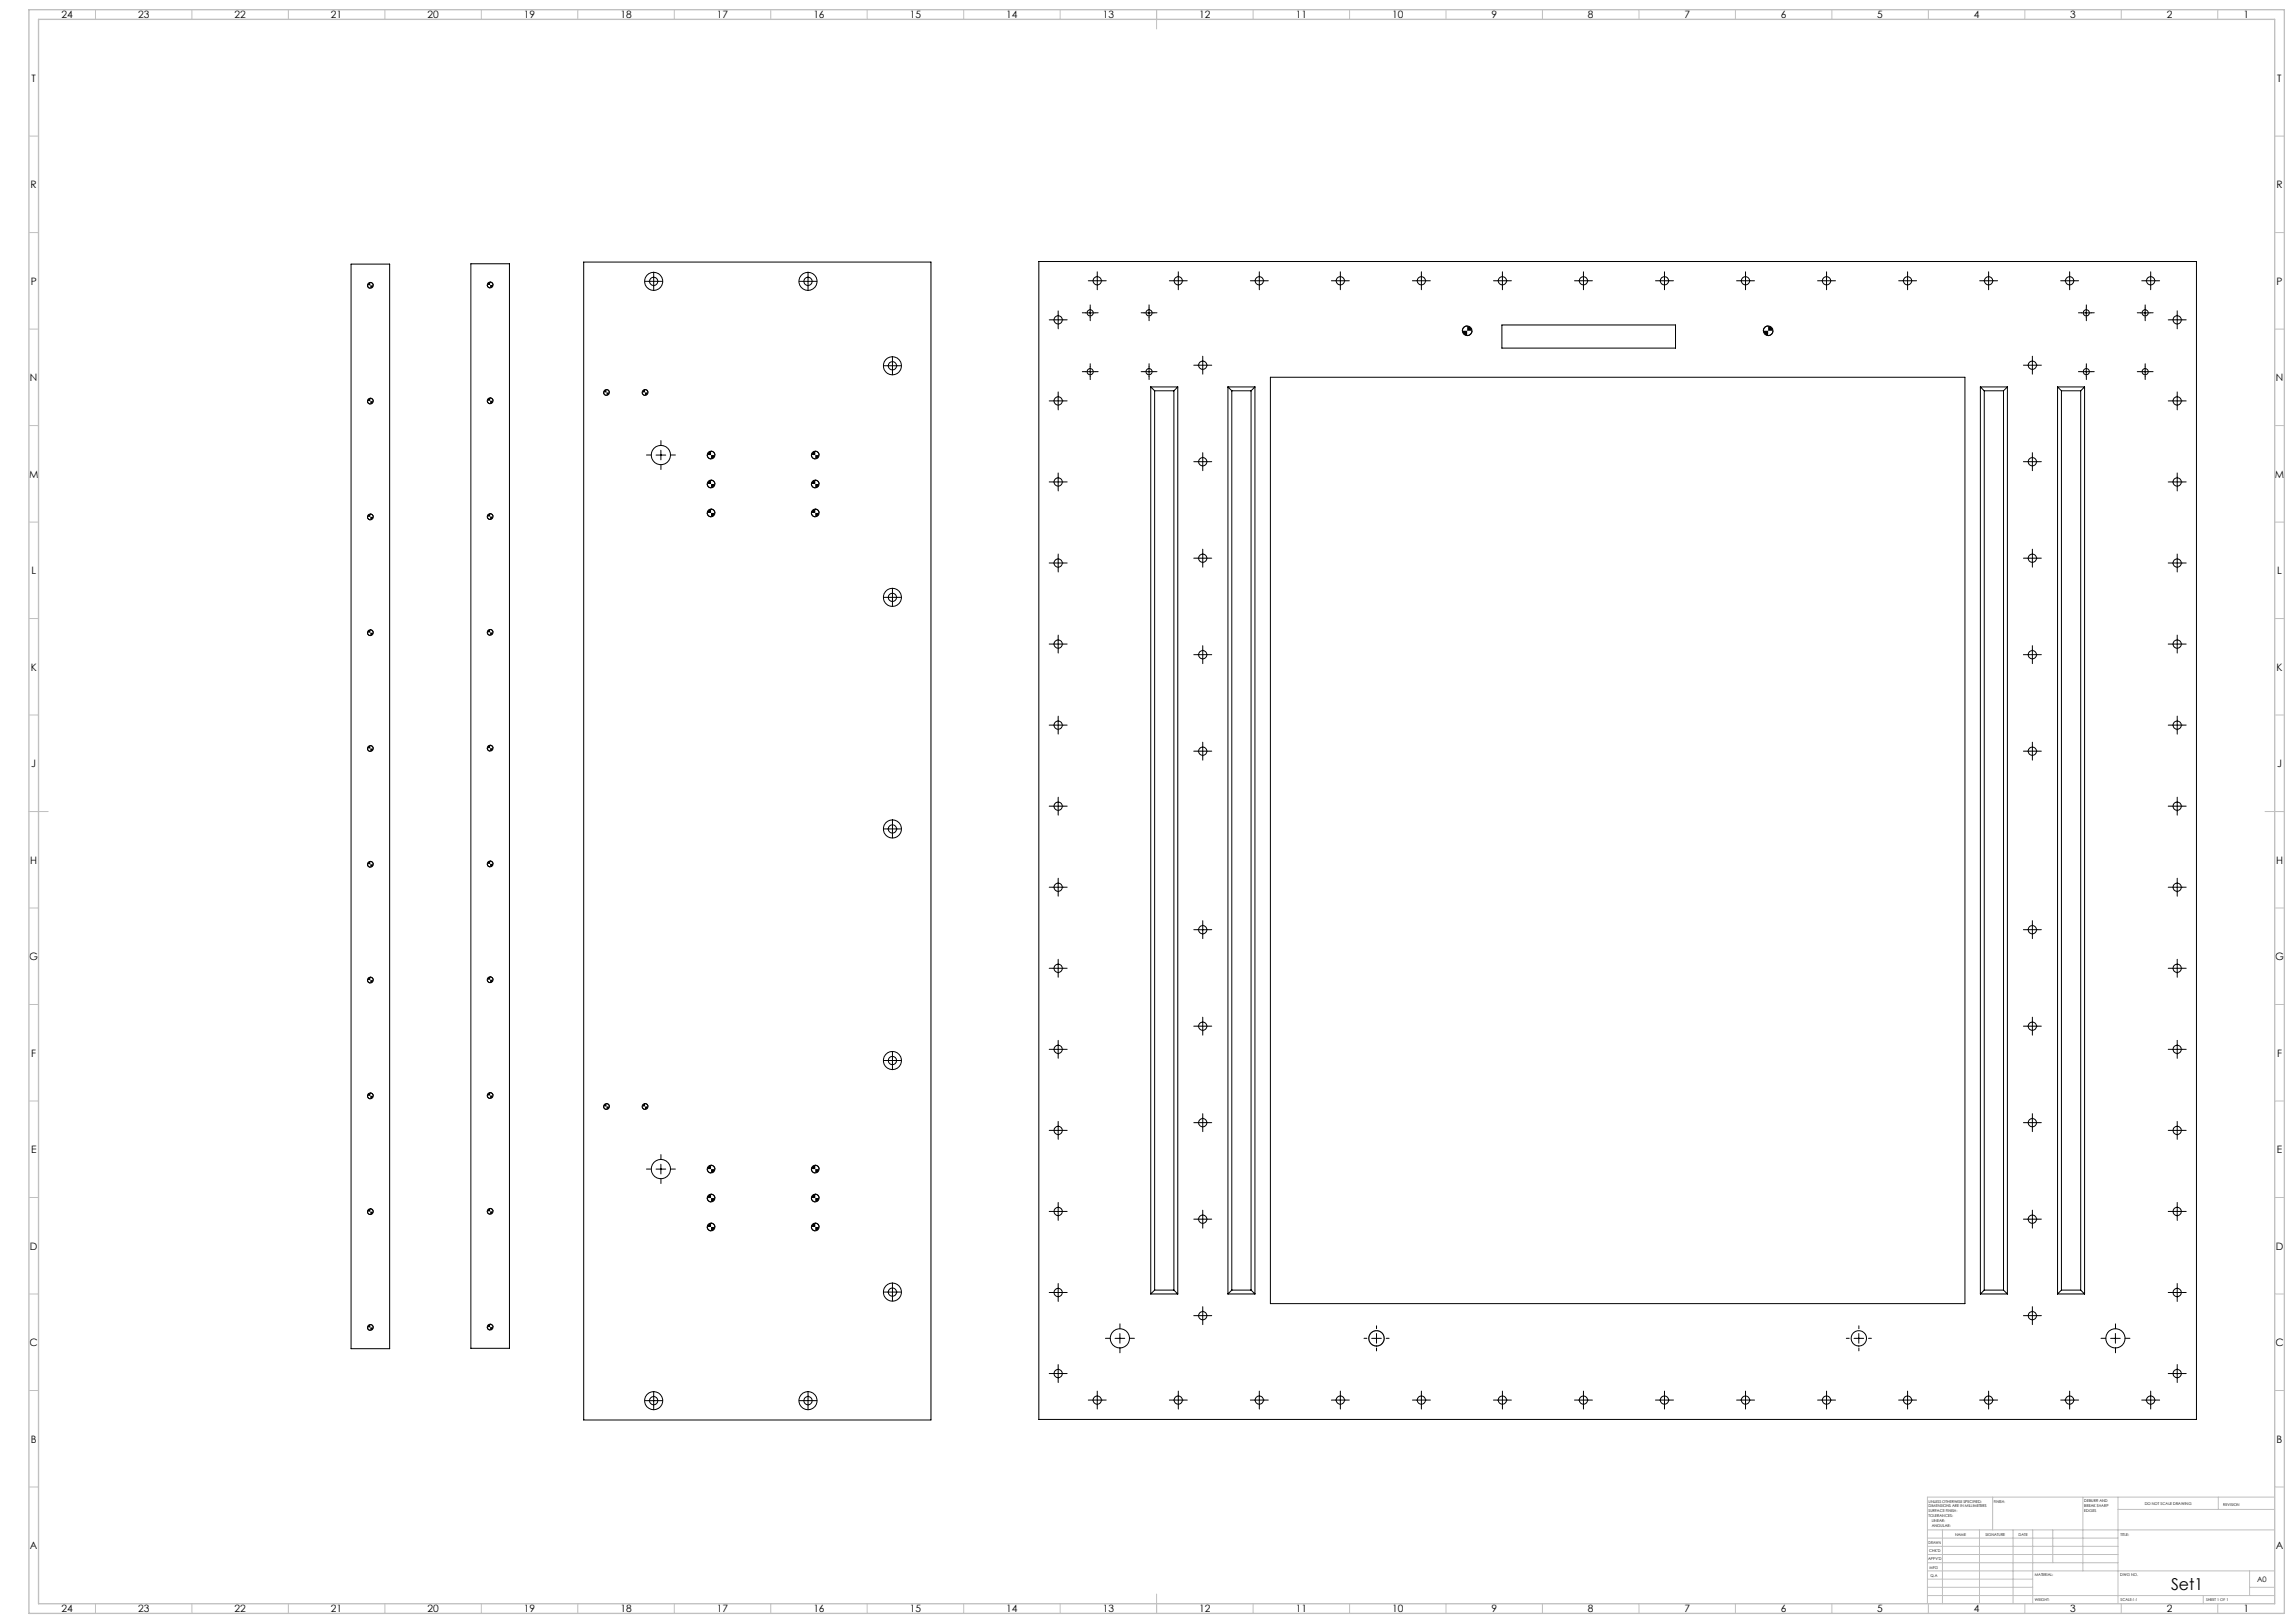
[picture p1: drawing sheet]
<svg xmlns="http://www.w3.org/2000/svg" width="1189mm" height="841mm" viewBox="0 0 1189 841" stroke-linecap="round" stroke-linejoin="round" font-family="sans-serif">
<defs><g id="words">
<text font-size="8.5" x="1125" y="824">Set1</text>
<g font-size="5.3">
<text x="32" y="10">24</text>
<text x="72" y="10">23</text>
<text x="122" y="10">22</text>
<text x="172" y="10">21</text>
<text x="222" y="10">20</text>
<text x="272" y="10">19</text>
<text x="322" y="10">18</text>
<text x="372" y="10">17</text>
<text x="422" y="10">16</text>
<text x="472" y="10">15</text>
<text x="522" y="10">14</text>
<text x="572" y="10">13</text>
<text x="622" y="10">12</text>
<text x="672" y="10">11</text>
<text x="722" y="10">10</text>
<text x="773" y="10">9</text>
<text x="823" y="10">8</text>
<text x="873" y="10">7</text>
<text x="923" y="10">6</text>
<text x="973" y="10">5</text>
<text x="1023" y="10">4</text>
<text x="1073" y="10">3</text>
<text x="1123" y="10">2</text>
<text x="1163" y="10">1</text>
<text x="16" y="42">T</text>
<text x="1180" y="42">T</text>
<text x="16" y="97">R</text>
<text x="1180" y="97">R</text>
<text x="16" y="147">P</text>
<text x="1180" y="147">P</text>
<text x="16" y="198">N</text>
<text x="1180" y="198">N</text>
<text x="15" y="248">M</text>
<text x="1179" y="248">M</text>
<text x="16" y="298">L</text>
<text x="1180" y="298">L</text>
<text x="16" y="348">K</text>
<text x="1180" y="348">K</text>
<text x="16" y="398">J</text>
<text x="1180" y="398">J</text>
<text x="16" y="448">H</text>
<text x="1180" y="448">H</text>
<text x="15" y="498">G</text>
<text x="1179" y="498">G</text>
<text x="16" y="548">F</text>
<text x="1180" y="548">F</text>
<text x="16" y="598">E</text>
<text x="1180" y="598">E</text>
<text x="16" y="648">D</text>
<text x="1180" y="648">D</text>
<text x="15" y="698">C</text>
<text x="1179" y="698">C</text>
<text x="16" y="748">B</text>
<text x="1180" y="748">B</text>
<text x="16" y="803">A</text>
<text x="1180" y="803">A</text>
<text x="32" y="836">24</text>
<text x="72" y="836">23</text>
<text x="122" y="836">22</text>
<text x="172" y="836">21</text>
<text x="222" y="836">20</text>
<text x="272" y="836">19</text>
<text x="322" y="836">18</text>
<text x="372" y="836">17</text>
<text x="422" y="836">16</text>
<text x="472" y="836">15</text>
<text x="522" y="836">14</text>
<text x="572" y="836">13</text>
<text x="622" y="836">12</text>
<text x="672" y="836">11</text>
<text x="722" y="836">10</text>
<text x="773" y="836">9</text>
<text x="823" y="836">8</text>
<text x="873" y="836">7</text>
<text x="923" y="836">6</text>
<text x="973" y="836">5</text>
<text x="1023" y="836">4</text>
<text x="1073" y="836">3</text>
<text x="1123" y="836">2</text>
<text x="1163" y="836">1</text>
</g>
<text font-size="3.9" x="1170" y="820">A0</text>
<g font-size="2">
<text x="1000" y="779">UNLESS OTHERWISE SPECIFIED:</text>
<text x="1033" y="779">FINISH:</text>
<text x="1080" y="778">DEBURR AND</text>
<text x="1112" y="780">DO NOT SCALE DRAWING</text>
<text x="1000" y="781">DIMENSIONS ARE IN MILLIMETERS</text>
<text x="1000" y="784">SURFACE FINISH:</text>
<text x="1080" y="781">BREAK SHARP</text>
<text x="1080" y="783">EDGES</text>
<text x="1152" y="780">REVISION</text>
<text x="1000" y="786">TOLERANCES:</text>
<text x="1001" y="789">LINEAR:</text>
<text x="1001" y="791">ANGULAR:</text>
<text x="1013" y="796">NAME</text>
<text x="1029" y="796">SIGNATURE</text>
<text x="1046" y="796">DATE</text>
<text x="1099" y="796">TITLE:</text>
<text x="1000" y="800">DRAWN</text>
<text x="999" y="808">APPV'D</text>
<text x="1000" y="804">CHK'D</text>
<text x="1000" y="813">MFG</text>
<text x="1001" y="817">Q.A</text>
<text x="1055" y="817">MATERIAL:</text>
<text x="1099" y="817">DWG NO.</text>
<text x="1055" y="830">WEIGHT:</text>
<text x="1099" y="830">SCALE:1:1</text>
<text x="1143" y="830">SHEET 1 OF 1</text>
</g>
</g></defs>
<g fill="none" stroke="#000" stroke-width=".52">
<path d="M182 137h20v562h-20zM244 137h20v562h-20zM303 136h180v600h-180zM538 136h600v600h-600zM190 148l1 1h1M192 146l1 1v1M253 148v1h1M254 146l1 1 1 1M565 160v5M596 160v5M1081 160v5M1112 160v5"/>
<path d="M563 162h5M593 162h5M760 169a2.5 2.5 0 0 0-2 2M763 171a2.5 2.5 0 0 1-3 3M778 168h90v12h-90zM916 169a2.5 2.5 0 0 0-2 2M919 171a2.5 2.5 0 0 1-3 3M1079 162h5M1109 162h5M563 193h5M565 190v5M593 193h5"/>
<path d="M596 190v5M658 195h360v481h-360zM1079 193h5M1081 190v5M1109 193h5M1112 190v5M190 208l1 1h1M192 206l1 1v1M253 208v1h1M254 206l1 1 1 1M313 203v1l1 1M314 202h1l1 1"/>
<path d="M333 203v1l1 1M334 202h1l1 1M596 200h14M596 200v471M596 200l2 3M598 203v465M598 203h10M608 203v465M610 200v471M610 200l-2 3M636 200h14M636 200v471"/>
<path d="M636 200l2 3M638 203v465M638 203h10M648 203v465M650 200v471M650 200l-2 3M1026 200h14M1026 200v471M1026 200l2 3M1028 203v465M1028 203h10M1038 203v465"/>
<path d="M1040 200v471M1040 200l-2 3M1066 200h14M1066 200v471M1066 200l2 3M1068 203v465M1068 203h10M1078 203v465M1080 200v471M1080 200l-2 3M340 236h5M343 233v5"/>
<path d="M367 236v1l2 1M369 234h1l1 2M421 236v1l2 1M423 234h1l1 2M367 251v1l2 1M369 249h1l1 2M421 251v1l2 1M423 249l1 1 1 1M190 268l1 1h1M192 266l1 1v1M253 268v1h1M254 266l1 1 1 1"/>
<path d="M367 266v1l2 1M369 264h1l1 2M421 266v1l2 1M423 264h1l1 2M190 328l1 1h1M192 326l1 1v1M253 328v1h1M254 326l1 1 1 1M190 388l1 1h1M192 386l1 1v1M253 388v1h1M254 386l1 1 1 1"/>
<path d="M190 448l1 1h1M192 446l1 1v1M253 448v1h1M254 446l1 1 1 1M623 479v5M621 482h5M190 508l1 1h1M192 506l1 1v1M253 508v1h1M254 506l1 1 1 1M190 568l1 1h1M192 566l1 1v1"/>
<path d="M253 568v1h1M254 566l1 1 1 1M313 573v1l1 1M314 572h1l1 1M333 573v1l1 1M334 572h1l1 1M340 606h5M343 603v5M367 606v1l2 1M369 619h1l1 2M369 604h1l1 2M421 606v1l2 1"/>
<path d="M423 619h1l1 2M423 604l1 1 1 1M190 628l1 1h1M192 626l1 1v1M253 628v1h1M254 626l1 1 1 1M367 636v1l2 1M367 621v1l2 1M369 634h1l1 2M421 636v1l2 1M421 621v1l2 1M423 634h1l1 2"/>
<path d="M596 671h14M598 668h10M598 668l-2 3M608 668l2 3M636 671h14M638 668h10M638 668l-2 3M648 668l2 3M1026 671h14M1028 668h10M1028 668l-2 3M1038 668l2 3"/>
<path d="M1066 671h14M1068 668h10M1068 668l-2 3M1078 668l2 3M190 688l1 1h1M192 686l1 1v1M253 688v1h1M254 686l1 1 1 1M578 694h5M580 691v5M711 694h5M713 691v5"/>
<path d="M961 694h5M963 691v5M1094 694h5M1096 691v5M1126 712h5M1128 709v5M336 726h5M339 723v5"/>
<circle cx="192" cy="148" r="1.5"/>
<circle cx="254" cy="148" r="1.5"/>
<circle cx="339" cy="146" r="5"/>
<circle cx="339" cy="146" r="2.2"/>
<circle cx="419" cy="146" r="2.1"/>
<circle cx="419" cy="146" r="5"/>
<circle cx="569" cy="145" r="2.1"/>
<circle cx="611" cy="145" r="2.1"/>
<circle cx="653" cy="145" r="2.1"/>
<circle cx="695" cy="146" r="2.2"/>
<circle cx="737" cy="145" r="2.1"/>
<circle cx="779" cy="146" r="2.2"/>
<circle cx="821" cy="145" r="2.1"/>
<circle cx="863" cy="146" r="2.2"/>
<circle cx="905" cy="145" r="2.1"/>
<circle cx="947" cy="146" r="2.2"/>
<circle cx="989" cy="145" r="2.1"/>
<circle cx="1031" cy="145" r="2.1"/>
<circle cx="1073" cy="146" r="2.2"/>
<circle cx="1115" cy="145" r="2.1"/>
<circle cx="548" cy="166" r="2.1"/>
<circle cx="565" cy="162" r="1.6"/>
<circle cx="596" cy="162" r="1.6"/>
<circle cx="760" cy="171" r="2.5"/>
<circle cx="916" cy="171" r="2.5"/>
<circle cx="1081" cy="162" r="1.6"/>
<circle cx="1112" cy="162" r="1.6"/>
<circle cx="1128" cy="166" r="2.2"/>
<circle cx="463" cy="190" r="5"/>
<circle cx="463" cy="190" r="2.2"/>
<circle cx="565" cy="193" r="1.6"/>
<circle cx="596" cy="193" r="1.6"/>
<circle cx="623" cy="189" r="2.1"/>
<circle cx="1053" cy="189" r="2.2"/>
<circle cx="1081" cy="193" r="1.6"/>
<circle cx="1112" cy="193" r="1.6"/>
<circle cx="192" cy="208" r="1.5"/>
<circle cx="254" cy="208" r="1.5"/>
<circle cx="314" cy="203" r="1.5"/>
<circle cx="334" cy="203" r="1.5"/>
<circle cx="548" cy="208" r="2.1"/>
<circle cx="1128" cy="208" r="2.2"/>
<circle cx="343" cy="236" r="5"/>
<circle cx="369" cy="236" r="2"/>
<circle cx="423" cy="236" r="2"/>
<circle cx="623" cy="239" r="2.1"/>
<circle cx="1053" cy="239" r="2.2"/>
<circle cx="369" cy="251" r="2"/>
<circle cx="423" cy="251" r="2"/>
<circle cx="548" cy="250" r="2.1"/>
<circle cx="1128" cy="250" r="2.2"/>
<circle cx="192" cy="268" r="1.5"/>
<circle cx="254" cy="268" r="1.5"/>
<circle cx="369" cy="266" r="2"/>
<circle cx="423" cy="266" r="2"/>
<circle cx="548" cy="292" r="2.1"/>
<circle cx="623" cy="289" r="2.1"/>
<circle cx="1053" cy="289" r="2.2"/>
<circle cx="1128" cy="292" r="2.2"/>
<circle cx="463" cy="310" r="5"/>
<circle cx="463" cy="310" r="2.2"/>
<circle cx="192" cy="328" r="1.5"/>
<circle cx="254" cy="328" r="1.5"/>
<circle cx="548" cy="334" r="2.1"/>
<circle cx="623" cy="339" r="2.1"/>
<circle cx="1053" cy="339" r="2.2"/>
<circle cx="1128" cy="334" r="2.2"/>
<circle cx="548" cy="376" r="2.1"/>
<circle cx="1128" cy="376" r="2.2"/>
<circle cx="192" cy="388" r="1.5"/>
<circle cx="254" cy="388" r="1.5"/>
<circle cx="623" cy="389" r="2.1"/>
<circle cx="1053" cy="389" r="2.2"/>
<circle cx="548" cy="418" r="2.1"/>
<circle cx="1128" cy="418" r="2.2"/>
<circle cx="463" cy="430" r="5"/>
<circle cx="463" cy="430" r="2.2"/>
<circle cx="192" cy="448" r="1.5"/>
<circle cx="254" cy="448" r="1.5"/>
<circle cx="548" cy="460" r="2.1"/>
<circle cx="1128" cy="460" r="2.2"/>
<circle cx="623" cy="482" r="2.1"/>
<circle cx="1053" cy="482" r="2.2"/>
<circle cx="192" cy="508" r="1.5"/>
<circle cx="254" cy="508" r="1.5"/>
<circle cx="548" cy="502" r="2.1"/>
<circle cx="1128" cy="502" r="2.2"/>
<circle cx="623" cy="532" r="2.1"/>
<circle cx="1053" cy="532" r="2.2"/>
<circle cx="463" cy="550" r="5"/>
<circle cx="463" cy="550" r="2.2"/>
<circle cx="548" cy="544" r="2.1"/>
<circle cx="1128" cy="544" r="2.2"/>
<circle cx="192" cy="568" r="1.5"/>
<circle cx="254" cy="568" r="1.5"/>
<circle cx="314" cy="573" r="1.5"/>
<circle cx="334" cy="573" r="1.5"/>
<circle cx="548" cy="586" r="2.1"/>
<circle cx="623" cy="582" r="2.1"/>
<circle cx="1053" cy="582" r="2.2"/>
<circle cx="1128" cy="586" r="2.2"/>
<circle cx="343" cy="606" r="5"/>
<circle cx="369" cy="606" r="2"/>
<circle cx="423" cy="606" r="2"/>
<circle cx="192" cy="628" r="1.5"/>
<circle cx="254" cy="628" r="1.5"/>
<circle cx="369" cy="636" r="2"/>
<circle cx="369" cy="621" r="2"/>
<circle cx="423" cy="621" r="2"/>
<circle cx="423" cy="636" r="2"/>
<circle cx="548" cy="628" r="2.1"/>
<circle cx="623" cy="632" r="2.1"/>
<circle cx="1053" cy="632" r="2.2"/>
<circle cx="1128" cy="628" r="2.2"/>
<circle cx="463" cy="670" r="5"/>
<circle cx="463" cy="670" r="2.2"/>
<circle cx="548" cy="670" r="2.1"/>
<circle cx="1128" cy="670" r="2.2"/>
<circle cx="192" cy="688" r="1.5"/>
<circle cx="254" cy="688" r="1.5"/>
<circle cx="580" cy="694" r="5"/>
<circle cx="623" cy="682" r="2.1"/>
<circle cx="713" cy="693" r="4"/>
<circle cx="963" cy="693" r="4"/>
<circle cx="1053" cy="682" r="2.2"/>
<circle cx="1096" cy="694" r="5"/>
<circle cx="548" cy="712" r="2.1"/>
<circle cx="1128" cy="712" r="2.2"/>
<circle cx="339" cy="726" r="5"/>
<circle cx="339" cy="726" r="2.2"/>
<circle cx="419" cy="726" r="2.1"/>
<circle cx="419" cy="726" r="5"/>
<circle cx="569" cy="725" r="2.1"/>
<circle cx="611" cy="725" r="2.1"/>
<circle cx="653" cy="725" r="2.1"/>
<circle cx="695" cy="726" r="2.2"/>
<circle cx="737" cy="725" r="2.1"/>
<circle cx="779" cy="726" r="2.2"/>
<circle cx="821" cy="725" r="2.1"/>
<circle cx="863" cy="726" r="2.2"/>
<circle cx="905" cy="725" r="2.1"/>
<circle cx="947" cy="726" r="2.2"/>
<circle cx="989" cy="725" r="2.1"/>
<circle cx="1031" cy="725" r="2.1"/>
<circle cx="1073" cy="726" r="2.2"/>
<circle cx="1115" cy="725" r="2.1"/>
</g>
<circle cx="713" cy="693" r="4" fill="none" stroke="#808080" stroke-width=".52"/>
<g fill="none" stroke="#000" stroke-width=".52" stroke-dasharray="15.2 1.3 1.3 1.3">
<path d="M336 146h-2M339 146h-3M339 146v2M339 146h2M339 146v-3M339 148v2M339 143v-2M341 146h2M416 146h-2M419 146h-3M419 146v2M419 146h2"/>
<path d="M419 146v-3M419 148v2M419 143v-2M421 146h2M565 160v-2M566 145h-2M569 145v-2M569 145h-3M569 145v3M569 145h2M569 143v-2M569 148v2"/>
<path d="M571 145h2M596 160v-2M608 145h-2M611 145v-2M611 145h-3M611 145v3M611 145h2M611 143v-2M611 148v2M613 145h2M650 145h-2M653 145v-2"/>
<path d="M653 145h-3M653 145v3M653 145h2M653 143v-2M653 148v2M655 145h2M692 145h-2M695 145v-2M695 145h-3M695 145v3M695 145h2M695 143v-2"/>
<path d="M695 148v2M697 145h2M734 145h-2M737 145v-2M737 145h-3M737 145v3M737 145h2M737 143v-2M737 148v2M739 145h2M776 145h-2M779 145v-2"/>
<path d="M779 145h-3M779 145v3M779 145h2M779 143v-2M779 148v2M781 145h2M818 145h-2M821 145v-2M821 145h-3M821 145v3M821 145h2M821 143v-2"/>
<path d="M821 148v2M823 145h2M860 145h-2M863 145v-2M863 145h-3M863 145v3M863 145h2M863 143v-2M863 148v2M865 145h2M902 145h-2M905 145v-2"/>
<path d="M905 145h-3M905 145v3M905 145h2M905 143v-2M905 148v2M907 145h2M944 145h-2M947 145v-2M947 145h-3M947 145v3M947 145h2M947 143v-2"/>
<path d="M947 148v2M949 145h2M986 145h-2M989 145v-2M989 145h-3M989 145v3M989 145h2M989 143v-2M989 148v2M991 145h2M1028 145h-2M1031 145v-2"/>
<path d="M1031 145h-3M1031 145v3M1031 145h2M1031 143v-2M1031 148v2M1033 145h2M1070 145h-2M1073 145v-2M1073 145h-3M1073 145v3M1073 145h2M1073 143v-2"/>
<path d="M1073 148v2M1075 145h2M1081 160v-2M1112 160v-2M1112 145h-2M1115 145v-2M1115 145h-3M1115 145v3M1115 145h2M1115 143v-2M1115 148v2M1117 145h2"/>
<path d="M546 166h-2M548 166v-3M548 166h-2M548 166v2M548 166h3M548 163v-2M548 168v2M551 166h2M563 162h-2M565 165v1M568 162h1M593 162h-2"/>
<path d="M596 165v1M598 162h2M1079 162h-2M1081 165v1M1084 162h1M1109 162h-1M1112 165v1M1114 162h2M1126 166h-2M1128 166v-3M1128 166h-2M1128 166v2"/>
<path d="M1128 166h3M1128 163v-2M1128 168v2M1131 166h2M460 190h-2M463 190h-3M463 190v2M463 190h2M463 190v-3M463 192v2M463 187v-2M465 190h2"/>
<path d="M563 193h-2M565 190v-2M565 195v2M568 193h1M593 193h-2M596 190v-2M596 195v2M598 193h2M621 189h-2M623 189v-2M623 189h-2M623 189v3"/>
<path d="M623 189h3M623 187v-2M623 192v2M626 189h2M1051 189h-2M1053 189v-2M1053 189h-2M1053 189v3M1053 189h3M1053 187v-2M1053 192v2M1056 189h2"/>
<path d="M1079 193h-2M1081 190v-2M1081 195v2M1084 193h1M1109 193h-1M1112 190v-2M1112 195v2M1114 193h2M546 208h-2M548 208v-3M548 208h-2M548 208v2"/>
<path d="M548 208h3M548 205v-2M548 210v2M551 208h2M1126 208h-2M1128 208v-3M1128 208h-2M1128 208v2M1128 208h3M1128 205v-2M1128 210v2M1131 208h2"/>
<path d="M338 236h-3M343 231v-3M348 236h2M621 239h-2M623 239v-2M623 239h-2M623 239v3M623 239h3M623 237v-2M626 239h2M1051 239h-2M1053 239v-2"/>
<path d="M1053 239h-2M1053 239v3M1053 239h3M1053 237v-2M1056 239h2M343 241v2M546 250h-2M548 250v-3M548 250h-2M548 250v2M548 250h3M548 247v-2"/>
<path d="M548 252v2M551 250h2M623 242v2M1053 242v2M1126 250h-2M1128 250v-3M1128 250h-2M1128 250v2M1128 250h3M1128 247v-2M1128 252v2M1131 250h2"/>
<path d="M546 292h-2M548 292v-3M548 292h-2M548 292v2M548 292h3M548 289v-2M548 294v2M551 292h2M621 289h-2M623 289v-2M623 289h-2M623 289v3"/>
<path d="M623 289h3M623 287v-2M623 292v2M626 289h2M1051 289h-2M1053 289v-2M1053 289h-2M1053 289v3M1053 289h3M1053 287v-2M1053 292v2M1056 289h2"/>
<path d="M1126 292h-2M1128 292v-3M1128 292h-2M1128 292v2M1128 292h3M1128 289v-2M1128 294v2M1131 292h2M460 310h-2M463 310h-3M463 310v2M463 310h2"/>
<path d="M463 310v-3M463 312v2M463 307v-2M465 310h2M546 334h-2M548 334v-3M548 334h-2M548 334v2M548 334h3M548 331v-2M548 336v2M551 334h2"/>
<path d="M621 339h-2M623 339v-2M623 339h-2M623 339v3M623 339h3M623 337v-2M626 339h2M1051 339h-2M1053 339v-2M1053 339h-2M1053 339v3M1053 339h3"/>
<path d="M1053 337v-2M1056 339h2M1126 334h-2M1128 334v-3M1128 334h-2M1128 334v2M1128 334h3M1128 331v-2M1128 336v2M1131 334h2M623 342v2M1053 342v2"/>
<path d="M546 376h-2M548 376v-3M548 376h-2M548 376v2M548 376h3M548 373v-2M548 378v2M551 376h2M1126 376h-2M1128 376v-3M1128 376h-2M1128 376v2"/>
<path d="M1128 376h3M1128 373v-2M1128 378v2M1131 376h2M621 389h-2M623 389v-2M623 389h-2M623 389v3M623 389h3M623 387v-2M623 392v2M626 389h2"/>
<path d="M1051 389h-2M1053 389v-2M1053 389h-2M1053 389v3M1053 389h3M1053 387v-2M1053 392v2M1056 389h2M546 418h-2M548 418v-3M548 418h-2M548 418v2"/>
<path d="M548 418h3M548 415v-2M551 418h2M1126 418h-2M1128 418v-3M1128 418h-2M1128 418v2M1128 418h3M1128 415v-2M1131 418h2M460 430h-2M463 430h-3"/>
<path d="M463 430v2M463 430h2M463 430v-3M463 432v2M463 427v-2M465 430h2M548 420v2M1128 420v2M546 460h-2M548 460v-3M548 460h-2M548 460v2"/>
<path d="M548 460h3M548 457v-2M551 460h2M1126 460h-2M1128 460v-3M1128 460h-2M1128 460v2M1128 460h3M1128 457v-2M1131 460h2M548 462v2M623 479v-2"/>
<path d="M1053 479v-2M1128 462v2M548 499v-2M621 482h-2M623 484v2M626 482h2M1051 482h-2M1053 482v-3M1053 482h-2M1053 482v2M1053 482h3M1053 484v2"/>
<path d="M1056 482h2M1128 499v-2M546 502h-2M548 502v-3M548 502h-2M548 502v2M548 502h3M548 504v2M551 502h2M1126 502h-2M1128 502v-3M1128 502h-2"/>
<path d="M1128 502v2M1128 502h3M1128 504v2M1131 502h2M621 532h-2M623 532v-3M623 532h-2M623 532v2M623 532h3M623 529v-2M623 534v2M626 532h2"/>
<path d="M1051 532h-2M1053 532v-3M1053 532h-2M1053 532v2M1053 532h3M1053 529v-2M1053 534v2M1056 532h2M460 550h-2M463 550h-3M463 550v2M463 550h2"/>
<path d="M463 550v-3M463 552v2M463 547v-2M465 550h2M546 544h-2M548 544v-3M548 544h-2M548 544v2M548 544h3M548 541v-2M548 546v2M551 544h2"/>
<path d="M1126 544h-2M1128 544v-3M1128 544h-2M1128 544v2M1128 544h3M1128 541v-2M1128 546v2M1131 544h2M623 579v-2M1053 579v-2M546 586h-2M548 586v-3"/>
<path d="M548 586h-2M548 586v2M548 586h3M548 583v-2M548 588v2M551 586h2M621 582h-2M623 582v-3M623 582h-2M623 582v2M623 582h3M623 584v2"/>
<path d="M626 582h2M1051 582h-2M1053 582v-3M1053 582h-2M1053 582v2M1053 582h3M1053 584v2M1056 582h2M1126 586h-2M1128 586v-3M1128 586h-2M1128 586v2"/>
<path d="M1128 586h3M1128 583v-2M1128 588v2M1131 586h2M338 606h-3M343 611v2M343 601v-3M348 606h2M546 628h-2M548 628v-3M548 628h-2M548 628v2"/>
<path d="M548 628h3M548 625v-2M548 630v2M551 628h2M621 632h-2M623 632v-3M623 632h-2M623 632v2M623 632h3M623 629v-2M623 634v2M626 632h2"/>
<path d="M1051 632h-2M1053 632v-3M1053 632h-2M1053 632v2M1053 632h3M1053 629v-2M1053 634v2M1056 632h2M1126 628h-2M1128 628v-3M1128 628h-2M1128 628v2"/>
<path d="M1128 628h3M1128 625v-2M1128 630v2M1131 628h2M460 670h-2M463 670h-3M463 670v2M463 670h2M463 670v-3M463 672v2M463 667v-2M465 670h2"/>
<path d="M546 670h-2M548 670v-3M548 670h-2M548 670v2M548 670h3M548 667v-2M548 672v2M551 670h2M623 679v-2M1053 679v-2M1126 670h-2M1128 670v-3"/>
<path d="M1128 670h-2M1128 670v2M1128 670h3M1128 667v-2M1128 672v2M1131 670h2M575 693h-2M580 688v-2M580 698v3M585 693h3M621 682h-2M623 682v-3"/>
<path d="M623 682h-2M623 682v2M623 682h3M623 684v2M626 682h2M708 693h-1M713 688v-1M713 698v2M718 693h2M958 693h-1M963 688v-1M963 698v2"/>
<path d="M968 693h2M1051 682h-2M1053 682v-3M1053 682h-2M1053 682v2M1053 682h3M1053 684v2M1056 682h2M1091 693h-2M1096 688v-2M1096 698v3M1101 693h3"/>
<path d="M546 712h-2M548 712v-3M548 712h-2M548 712v2M548 712h3M548 709v-2M548 714v2M551 712h2M1126 712h-2M1128 709v-2M1128 714v2M1131 712h2"/>
<path d="M336 726h-2M339 728v2M339 723v-2M341 726h2M416 726h-2M419 726h-3M419 726v2M419 726h2M419 726v-3M419 728v2M419 723v-2M421 726h2"/>
<path d="M566 725h-2M569 725v-2M569 725h-3M569 725v3M569 725h2M569 723v-2M569 728v2M571 725h2M608 725h-2M611 725v-2M611 725h-3M611 725v3"/>
<path d="M611 725h2M611 723v-2M611 728v2M613 725h2M650 725h-2M653 725v-2M653 725h-3M653 725v3M653 725h2M653 723v-2M653 728v2M655 725h2"/>
<path d="M692 725h-2M695 725v-2M695 725h-3M695 725v3M695 725h2M695 723v-2M695 728v2M697 725h2M734 725h-2M737 725v-2M737 725h-3M737 725v3"/>
<path d="M737 725h2M737 723v-2M737 728v2M739 725h2M776 725h-2M779 725v-2M779 725h-3M779 725v3M779 725h2M779 723v-2M779 728v2M781 725h2"/>
<path d="M818 725h-2M821 725v-2M821 725h-3M821 725v3M821 725h2M821 723v-2M821 728v2M823 725h2M860 725h-2M863 725v-2M863 725h-3M863 725v3"/>
<path d="M863 725h2M863 723v-2M863 728v2M865 725h2M902 725h-2M905 725v-2M905 725h-3M905 725v3M905 725h2M905 723v-2M905 728v2M907 725h2"/>
<path d="M944 725h-2M947 725v-2M947 725h-3M947 725v3M947 725h2M947 723v-2M947 728v2M949 725h2M986 725h-2M989 725v-2M989 725h-3M989 725v3"/>
<path d="M989 725h2M989 723v-2M989 728v2M991 725h2M1028 725h-2M1031 725v-2M1031 725h-3M1031 725v3M1031 725h2M1031 723v-2M1031 728v2M1033 725h2"/>
<path d="M1070 725h-2M1073 725v-2M1073 725h-3M1073 725v3M1073 725h2M1073 723v-2M1073 728v2M1075 725h2M1112 725h-2M1115 725v-2M1115 725h-3M1115 725v3"/>
<path d="M1115 725h2M1115 723v-2M1115 728v2M1117 725h2"/>
</g>
<g fill="none" stroke="#c0c0c0" stroke-width=".52">
<path d="M49 5v5M99 5v5M149 5v5M199 5v5M249 5v5M299 5v5M349 5v5M399 5v5M449 5v5M499 5v5M549 5v5M599 5v10"/>
<path d="M649 5v5M699 5v5M749 5v5M799 5v5M849 5v5M899 5v5M949 5v5M999 5v5M1049 5v5M1099 5v5M1149 5v5M15 71h5"/>
<path d="M1179 71h5M15 121h5M1179 121h5M15 171h5M1179 171h5M15 221h5M1179 221h5M15 271h5M1179 271h5M15 321h5M1179 321h5M15 371h5"/>
<path d="M1179 371h5M15 421h10M1174 421h10M15 471h5M1179 471h5M15 521h5M1179 521h5M15 571h5M1179 571h5M15 621h5M1179 621h5M15 671h5"/>
<path d="M1179 671h5M15 721h5M1179 721h5M15 771h5M1033 776v17M1080 776v38M1098 776v55M1150 776v6M1179 771h5M1179 776h-180v55M999 793h180M999 797h99"/>
<path d="M1007 793v38M1026 793v38M1043 793v38M1054 793v38M1064 793v17M1098 782h81M999 810h99M999 806h99M999 801h99M999 818h55M999 814h180M1166 814v13"/>
<path d="M49 831v5M99 831v5M149 831v5M199 831v5M249 831v5M299 831v5M349 831v5M399 831v5M449 831v5M499 831v5M549 831v5M599 826v10"/>
<path d="M649 831v5M699 831v5M749 831v5M799 831v5M849 831v5M899 831v5M949 831v5M999 827h180M999 823h55M999 831v5M1049 831v5M1099 831v5"/>
<path d="M1142 827v4M1149 831v5M1166 823h13"/>
</g>
<path d="M15 5h1169v831h-1169zM20 10h1159v821h-1159z" fill="none" stroke="#c0c0c0" stroke-width=".7"/>
<g fill="#000">
<path d="M914 171a2.5 2.5 0 0 0 2 3v-3zM916 169v2h3a2.6 2.6 0 0 0-3-2zM758 171a2.5 2.5 0 0 0 2 3v-3zM760 169v2h3a2.6 2.6 0 0 0-3-2z"/>
<path d="M423 636v2l1-1 1-1zM421 634v2h2v-2zM423 621v2l1-1 1-1zM421 619v2h2v-2zM423 606v2l2-2zM421 604v2h2v-2zM369 636v2l1-1 1-1zM367 634v2h2v-2zM369 621v2l1-1 1-1zM367 619v2h2v-2zM369 606v2l1-1 1-1zM367 604v2h2v-2zM369 236v2l1-1 1-1zM367 234v2h2v-2zM369 266v2l1-1 1-1zM367 264v2h2v-2zM369 251v2l1-1 1-1zM367 249v2h2v-2zM423 266v2l1-1 1-1zM421 264v2h2v-2zM423 251v2l2-2zM421 249v2h2v-2zM423 236v2l1-1 1-1zM421 234v2h2v-2zM314 573l1 2 1-2zM313 572v1h1v-1zM334 573v2l2-1zM333 572v1h1v-1zM314 203l1 2 1-2zM313 202v1h1v-1zM334 203l1 2 1-2zM333 202v1h1v-1zM254 688v1l2-1zM253 687v1h1v-2zM254 628v1l2-1zM253 627v1h1v-2zM254 568v1l2-1zM253 567v1h1v-2zM254 508v1l2-1zM253 507v1h1v-2zM254 448v1l2-1zM253 447v1h1v-2zM254 388v1l2-1zM253 387v1h1v-2zM254 328v1l2-1zM253 327v1h1v-2zM254 268v1l2-1zM253 267v1h1v-2zM254 208v1l2-1zM253 207v1h1v-2zM254 148v1l2-1zM253 147v1h1v-2zM192 688v1l1-1zM191 687l-1 1h2v-2zM192 628v1l1-1zM191 627l-1 1h2v-2zM192 568v1l1-1zM191 567l-1 1h2v-2zM192 508v1l1-1zM191 507l-1 1h2v-2zM192 448v1l1-1zM191 447l-1 1h2v-2zM192 388v1l1-1zM191 387l-1 1h2v-2zM192 328v1l1-1zM191 327l-1 1h2v-2zM192 268v1l1-1zM191 267l-1 1h2v-2zM192 208v1l1-1zM191 207l-1 1h2v-2zM192 148v1l1-1zM191 147l-1 1h2v-2z"/>
</g>
<use href="#words"/>
</svg>
